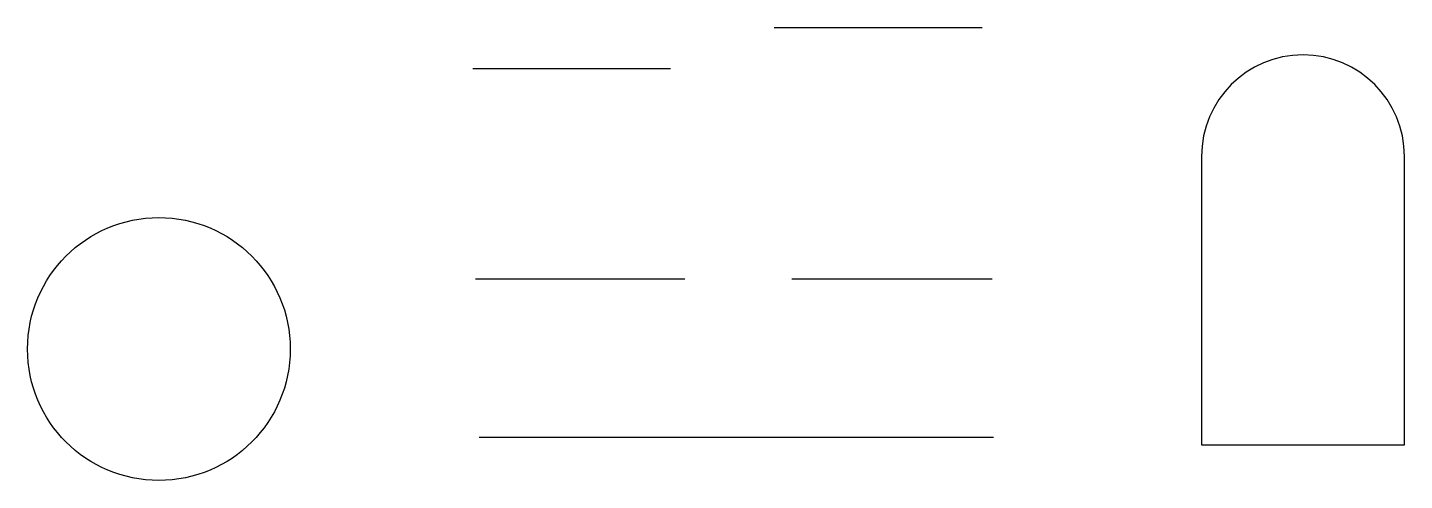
# Model space of a CAD drawing. Header units: millimetres. Extents: x 36 to 421, y 128 to 255.
import ezdxf

# ---------------------------------------------------------------- set-up
doc = ezdxf.new("R2010")
doc.units = ezdxf.units.MM

msp = doc.modelspace()

# ---------------------------------------------------------------- linework, layer by layer
for p, q in [((244.47, 255.05), (302.69, 255.05)), ((160.17, 243.63), (215.54, 243.63)), ((160.89, 184.73), (219.47, 184.73)), ((249.47, 184.73), (305.55, 184.73)), ((161.96, 140.47), (305.91, 140.47))]:
    msp.add_line(p, q)
msp.add_lwpolyline([(364.13, 219), (364.13, 138.33), (420.92, 138.33), (420.92, 219)])
msp.add_circle((72.3, 165.1), 36.77)
msp.add_arc((392.53, 219), 28.4, 0, 180)

doc.saveas('drawing.dxf')
